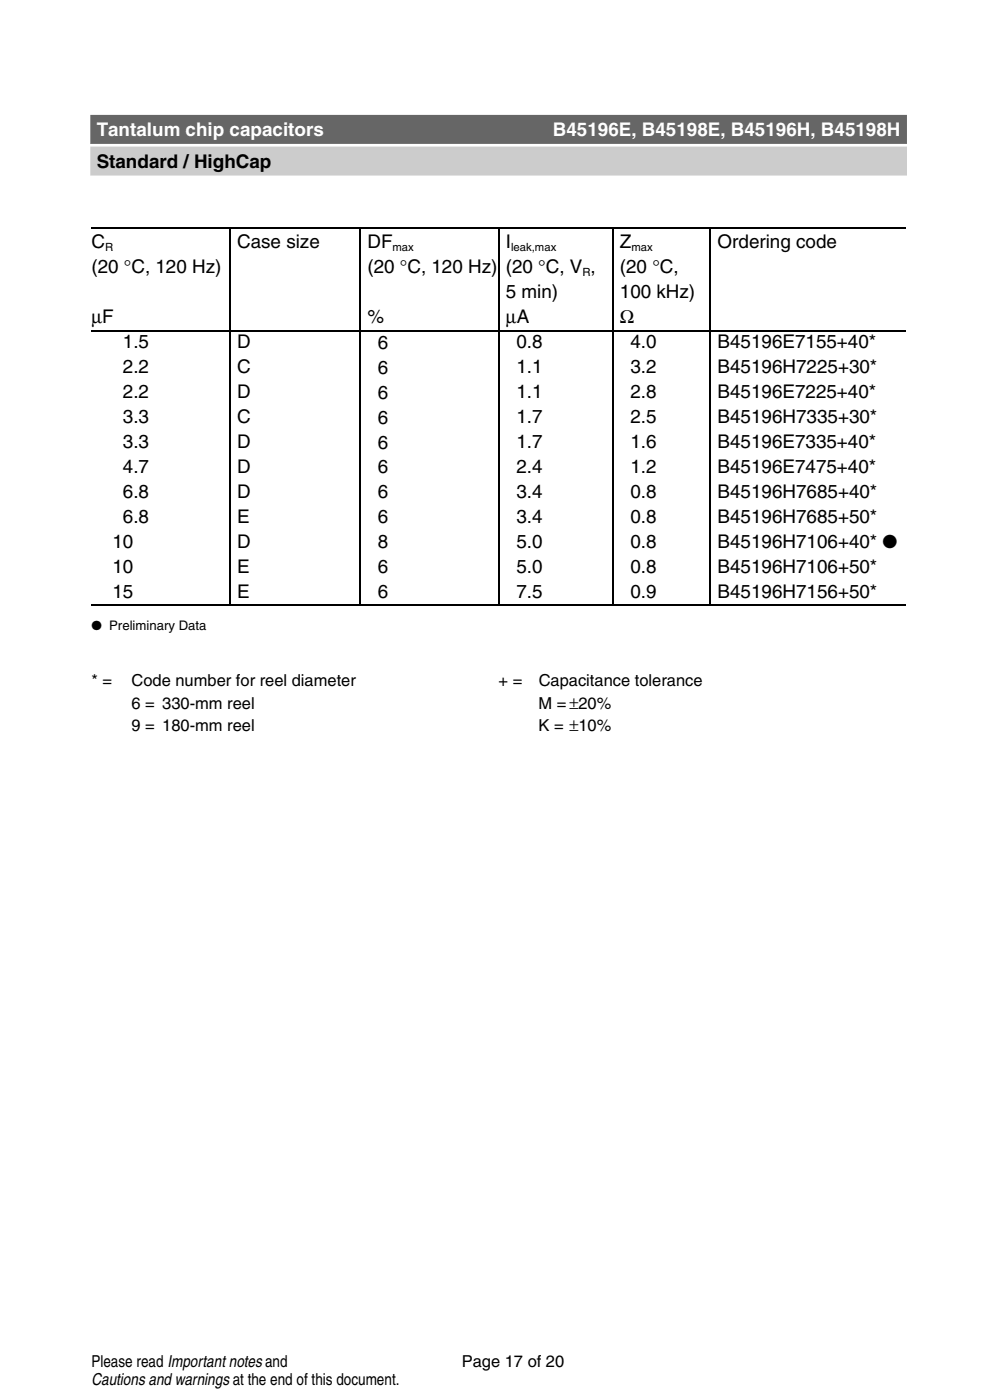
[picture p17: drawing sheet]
<svg xmlns="http://www.w3.org/2000/svg" width="148mm" height="210mm" viewBox="0 0 148 210" stroke-linecap="round" stroke-linejoin="round" font-family="sans-serif">
<defs><g id="words">
<g font-size="2.8" fill="#fff">
<text x="14.5" y="20.4">Tantalum chip capacitors</text>
<text x="82.8" y="20.4">B45196E, B45198E, B45196H, B45198H</text>
</g>
<g font-size="2.8">
<text x="14.5" y="25.2">Standard / HighCap</text>
<text x="13.7" y="37.2">C</text>
<text x="13.7" y="40.9">(20 °C, 120 Hz)</text>
<text x="35.5" y="37.2">Case size</text>
<text x="55" y="37.2">DF</text>
<text x="55" y="40.9">(20 °C, 120 Hz)</text>
<text x="75.8" y="37.2">I</text>
<text x="75.8" y="40.9">(20 °C, V ,</text>
<text x="92.9" y="37.2">Z</text>
<text x="92.9" y="40.9">(20 °C,</text>
<text x="107.5" y="37.2">Ordering code</text>
<text x="75.8" y="44.7">5 min)</text>
<text x="92.9" y="44.7">100 kHz)</text>
<text x="13.7" y="48.4">µF</text>
<text x="18.4" y="52.2">1.5</text>
<text x="35.5" y="52.2">D</text>
<text x="55" y="48.4">%</text>
<text x="56.6" y="52.3">6</text>
<text x="75.8" y="48.4">µA</text>
<text x="77.4" y="52.2">0.8</text>
<text x="92.9" y="48.4">Ω</text>
<text x="94.4" y="52.2">4.0</text>
<text x="107.5" y="52.2">B45196E7155+40*</text>
<text x="18.4" y="56">2.2</text>
<text x="18.4" y="59.7">2.2</text>
<text x="35.5" y="56">C</text>
<text x="35.5" y="59.7">D</text>
<text x="56.6" y="56">6</text>
<text x="56.6" y="59.8">6</text>
<text x="77.4" y="56">1.1</text>
<text x="77.4" y="59.7">1.1</text>
<text x="94.4" y="56">3.2</text>
<text x="94.4" y="59.7">2.8</text>
<text x="107.5" y="56">B45196H7225+30*</text>
<text x="107.5" y="59.7">B45196E7225+40*</text>
<text x="18.4" y="63.4">3.3</text>
<text x="35.5" y="63.4">C</text>
<text x="56.6" y="63.5">6</text>
<text x="77.4" y="63.4">1.7</text>
<text x="94.4" y="63.4">2.5</text>
<text x="107.5" y="63.4">B45196H7335+30*</text>
<text x="18.4" y="67.2">3.3</text>
<text x="18.4" y="70.9">4.7</text>
<text x="35.5" y="67.2">D</text>
<text x="35.5" y="70.9">D</text>
<text x="56.6" y="67.3">6</text>
<text x="56.6" y="71">6</text>
<text x="77.4" y="67.2">1.7</text>
<text x="77.4" y="70.9">2.4</text>
<text x="94.4" y="67.2">1.6</text>
<text x="94.4" y="70.9">1.2</text>
<text x="107.5" y="67.2">B45196E7335+40*</text>
<text x="107.5" y="70.9">B45196E7475+40*</text>
<text x="18.4" y="74.7">6.8</text>
<text x="35.5" y="74.7">D</text>
<text x="56.6" y="74.7">6</text>
<text x="77.4" y="74.7">3.4</text>
<text x="94.4" y="74.7">0.8</text>
<text x="107.5" y="74.7">B45196H7685+40*</text>
<text x="16.8" y="82.2">10</text>
<text x="18.4" y="78.4">6.8</text>
<text x="35.5" y="78.4">E</text>
<text x="35.5" y="82.1">D</text>
<text x="56.6" y="78.5">6</text>
<text x="56.6" y="82.2">8</text>
<text x="77.4" y="78.4">3.4</text>
<text x="77.4" y="82.1">5.0</text>
<text x="94.4" y="78.4">0.8</text>
<text x="94.4" y="82.1">0.8</text>
<text x="107.5" y="78.4">B45196H7685+50*</text>
<text x="107.5" y="82.1">B45196H7106+40* ●</text>
<text x="16.8" y="85.9">10</text>
<text x="16.8" y="89.7">15</text>
<text x="35.5" y="85.9">E</text>
<text x="35.5" y="89.6">E</text>
<text x="56.6" y="85.9">6</text>
<text x="56.6" y="89.7">6</text>
<text x="77.4" y="85.9">5.0</text>
<text x="77.4" y="89.6">7.5</text>
<text x="94.4" y="85.9">0.8</text>
<text x="94.4" y="89.6">0.9</text>
<text x="107.5" y="85.9">B45196H7106+50*</text>
<text x="107.5" y="89.6">B45196H7156+50*</text>
</g>
<g font-size="2.5">
<text x="13.7" y="102.9">* =</text>
<text x="19.7" y="106.3">6 = 330-mm reel</text>
<text x="19.7" y="102.9">Code number for reel diameter</text>
<text x="74.7" y="102.9">+ =</text>
<text x="80.7" y="106.3">M =±20%</text>
<text x="80.7" y="102.9">Capacitance tolerance</text>
<text x="19.7" y="109.5">9 = 180-mm reel</text>
<text x="80.7" y="109.5">K = ±10%</text>
<text x="13.7" y="204.9">Please read Importantnotesand</text>
<text x="13.7" y="207.7">Cautions andwarnings at the end of this document.</text>
<text x="69.2" y="204.9">Page 17 of 20</text>
</g>
<text font-size="2" x="13.7" y="94.5">● Preliminary Data</text>
<g font-size="1.7">
<text x="15.7" y="37.7">R</text>
<text x="58.8" y="37.7">max</text>
<text x="76.6" y="37.7">leak,max</text>
<text x="87.3" y="41.4">R</text>
<text x="94.6" y="37.7">max</text>
</g>
</g></defs>
<g fill="none" stroke="#000" stroke-width=".18">
<path d="M13.7 34.1h20.7M34.4 34.1v56.7M34.5 34.1h19.5M54 34.1v56.7M54 34.1h20.7M74.7 34.1v56.7M74.8 34.1h17M91.8 34.1v56.7M91.9 34.1h14.5M106.4 34.1v56.7M106.5 34.1h29.2M13.7 49.6h20.7"/>
<path d="M34.5 49.6h19.5M54 49.6h20.7M74.8 49.6h17M91.9 49.6h14.5M106.5 49.6h29.2M13.7 90.8h122"/>
</g>
<path d="M13.7 17.4h122v4h-122z" fill="#666" stroke="#666" stroke-width=".35"/>
<path d="M13.7 22.2h122v4h-122z" fill="#ccc" stroke="#ccc" stroke-width=".35"/>
<use href="#words"/>
</svg>
